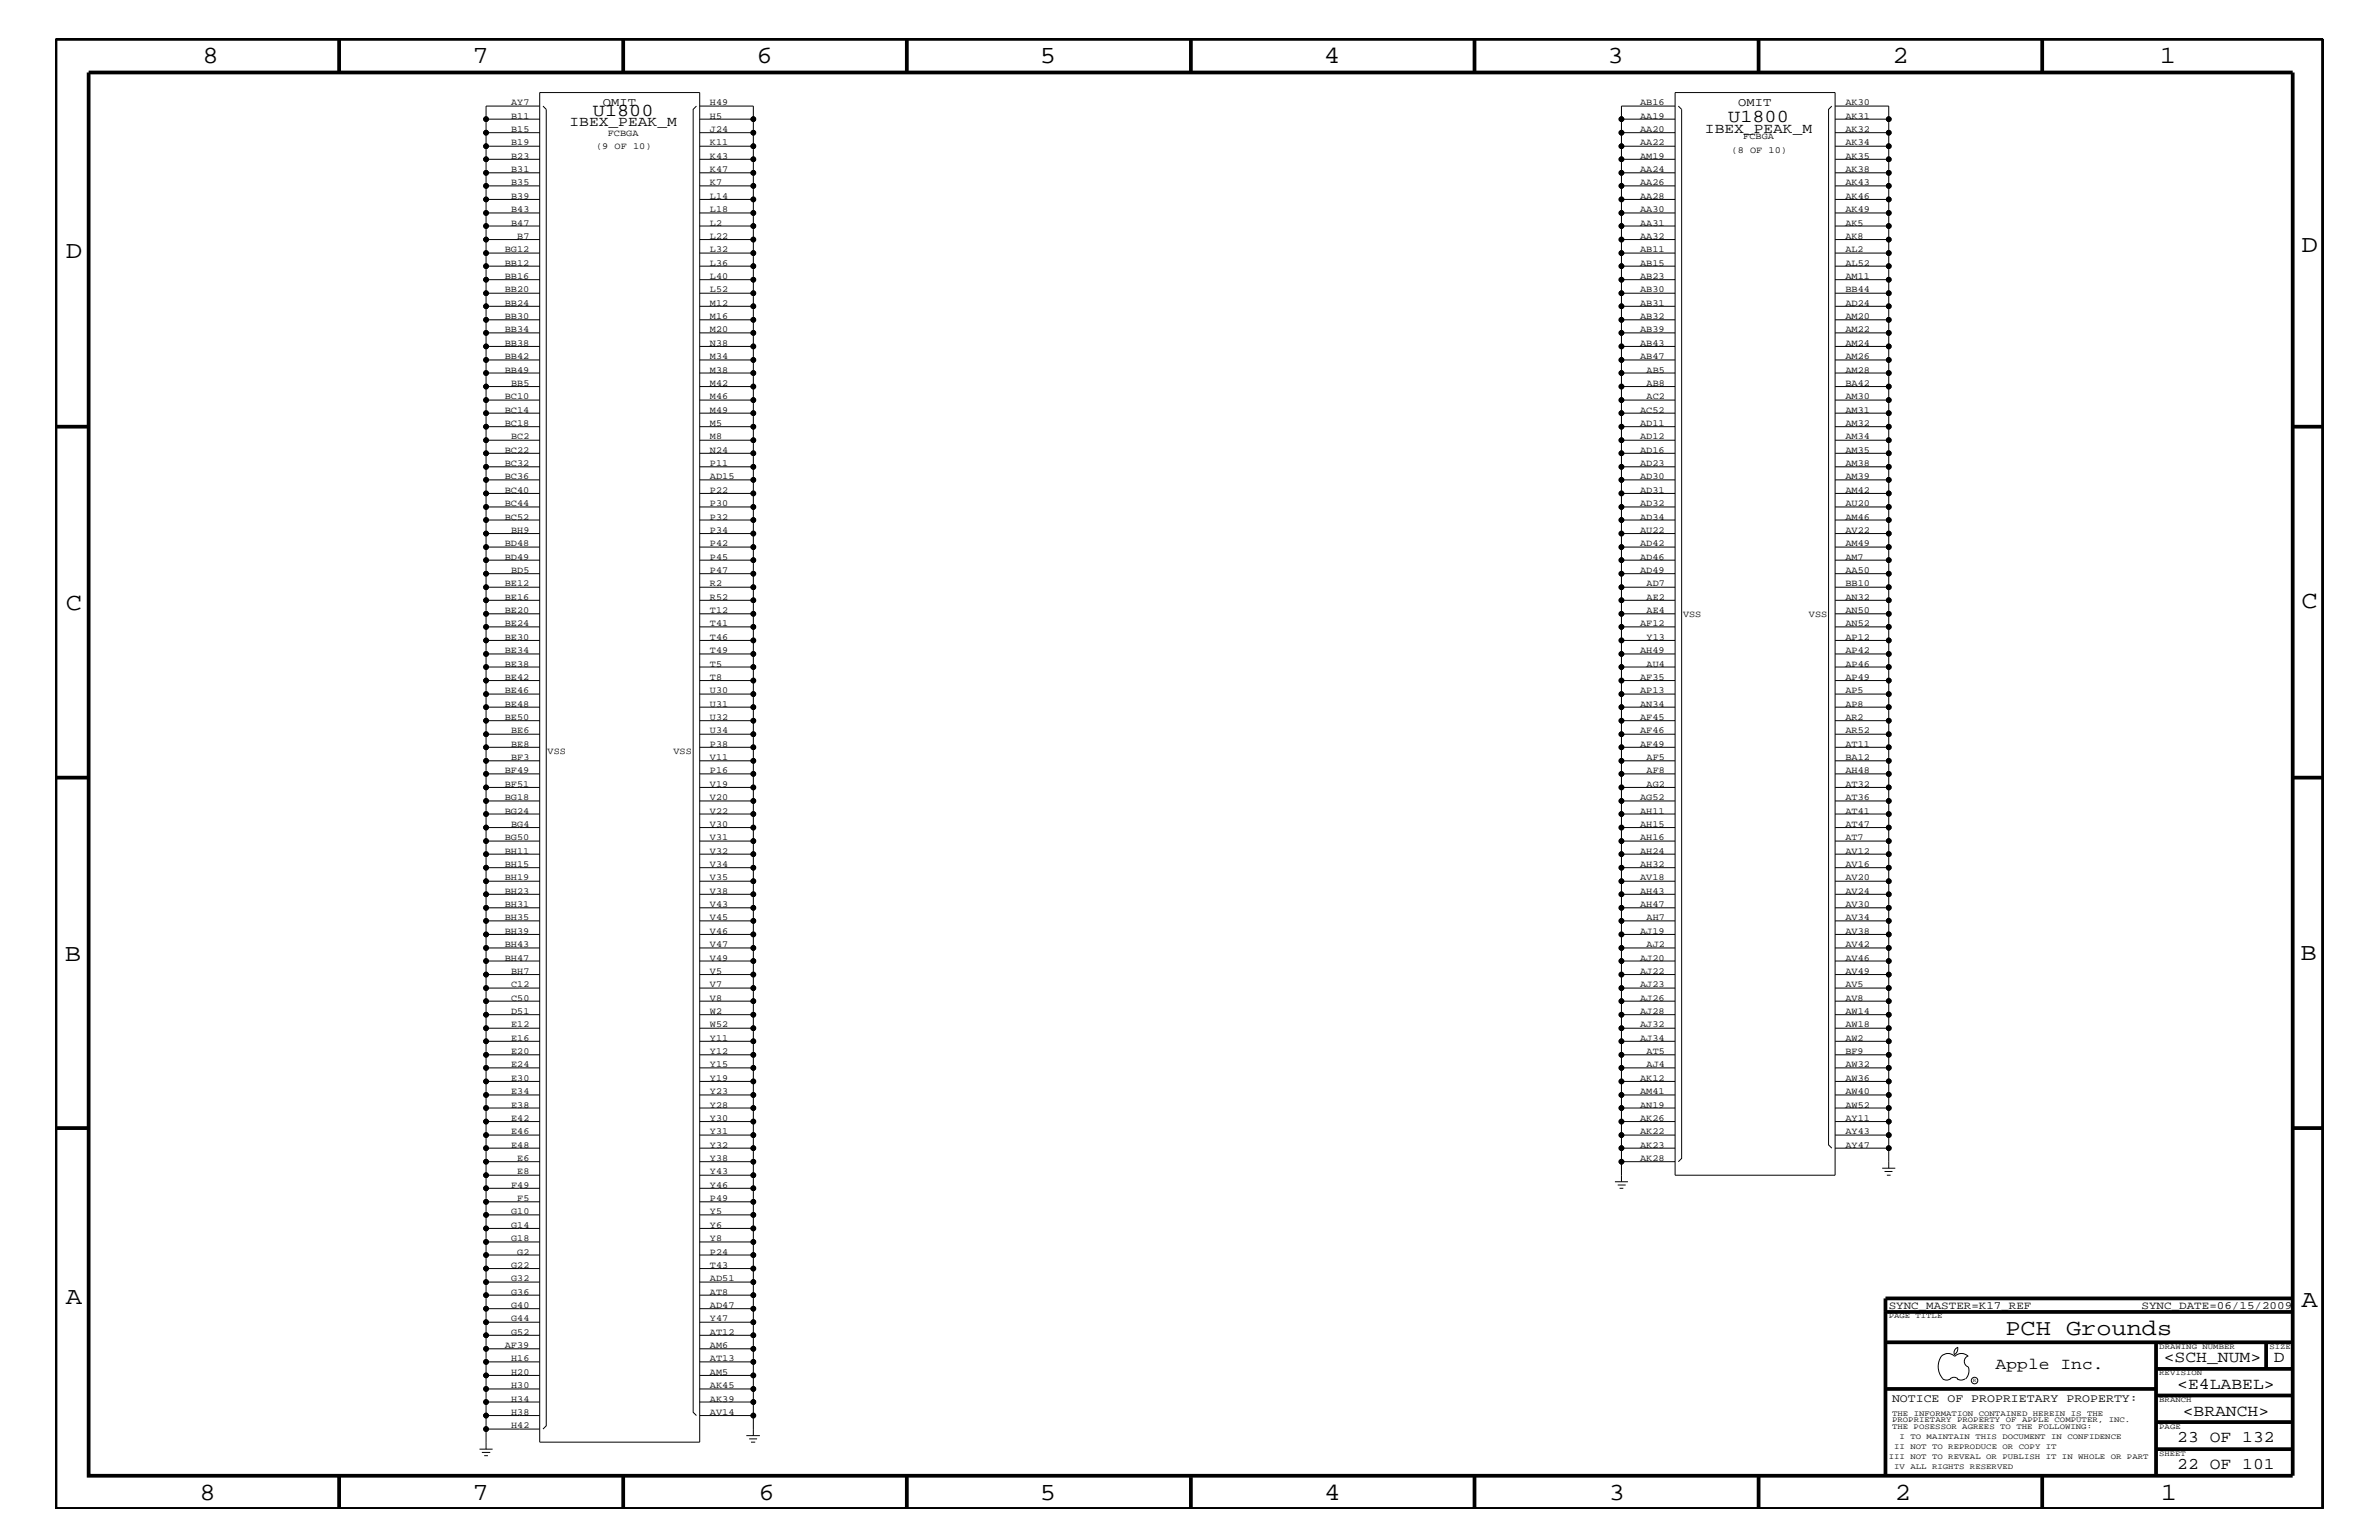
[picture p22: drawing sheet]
<svg xmlns="http://www.w3.org/2000/svg" width="432mm" height="279mm" viewBox="0 0 432 279" stroke-linecap="round" stroke-linejoin="round" font-family="sans-serif">
<defs><g id="words">
<g font-size="4.5">
<text x="36.7" y="11.5">8</text>
<text x="85.8" y="11.5">7</text>
<text x="137.3" y="11.5">6</text>
<text x="188.7" y="11.5">5</text>
<text x="240.3" y="11.5">4</text>
<text x="291.8" y="11.5">3</text>
<text x="343.5" y="11.5">2</text>
<text x="392" y="11.5">1</text>
<text x="11.9" y="46.8">D</text>
<text x="417.7" y="45.7">D</text>
<text x="11.9" y="110.6">C</text>
<text x="417.7" y="110.3">C</text>
<text x="11.8" y="174.3">B</text>
<text x="417.6" y="174.2">B</text>
<text x="11.9" y="236.7">A</text>
<text x="417.7" y="237.1">A</text>
<text x="36.2" y="272.1">8</text>
<text x="85.8" y="272.1">7</text>
<text x="137.7" y="272.1">6</text>
<text x="188.7" y="272.1">5</text>
<text x="240.4" y="272.1">4</text>
<text x="292" y="272.1">3</text>
<text x="343.9" y="272.1">2</text>
<text x="392.2" y="272.1">1</text>
</g>
<text font-size="4.1" x="364" y="242.3">PCH Grounds</text>
<g font-size="3.3">
<text x="107.6" y="21">U1800</text>
<text x="313.7" y="22.2">U1800</text>
</g>
<g font-size="3">
<text x="362.2" y="248.4">Apple Inc.</text>
<text x="392.7" y="247.1">&lt;SCH_NUM&gt;</text>
<text x="395.2" y="252">&lt;E4LABEL&gt;</text>
<text x="412.7" y="247.1">D</text>
<text x="396.2" y="256.8">&lt;BRANCH&gt;</text>
<text x="395.2" y="261.6">23 OF 132</text>
<text x="395.2" y="266.6">22 OF 101</text>
</g>
<g font-size="2.6">
<text x="103.4" y="22.9">IBEX_PEAK_M</text>
<text x="309.5" y="24.1">IBEX_PEAK_M</text>
</g>
<g font-size="2.2">
<text x="109.4" y="19.2">OMIT</text>
<text x="315.5" y="19.2">OMIT</text>
</g>
<text font-size="2.1" x="343.4" y="254.4">NOTICE OF PROPRIETARY PROPERTY:</text>
<g font-size="2">
<text x="342.8" y="237.4">SYNC_MASTER=K17_REF</text>
<text x="388.7" y="237.4">SYNC_DATE=06/15/2009</text>
</g>
<g font-size="1.7">
<text x="92.8" y="19.1">AY7</text>
<text x="92.8" y="21.5">B11</text>
<text x="92.8" y="24">B15</text>
<text x="128.9" y="21.5">H5</text>
<text x="128.9" y="24">J24</text>
<text x="128.9" y="19.1">H49</text>
<text x="297.7" y="19.1">AB16</text>
<text x="297.7" y="21.5">AA19</text>
<text x="297.7" y="24">AA20</text>
<text x="334.9" y="19.1">AK30</text>
<text x="334.9" y="21.5">AK31</text>
<text x="334.9" y="24">AK32</text>
<text x="92.8" y="26.4">B19</text>
<text x="92.8" y="28.8">B23</text>
<text x="108.2" y="27.1">(9 OF 10)</text>
<text x="110.3" y="24.7">FCBGA</text>
<text x="128.9" y="26.4">K11</text>
<text x="128.9" y="28.8">K43</text>
<text x="297.7" y="26.4">AA22</text>
<text x="297.7" y="28.8">AM19</text>
<text x="314.3" y="27.7">(8 OF 10)</text>
<text x="316.4" y="25.3">FCBGA</text>
<text x="334.9" y="26.4">AK34</text>
<text x="334.9" y="28.8">AK35</text>
<text x="92.8" y="31.2">B31</text>
<text x="92.8" y="33.6">B35</text>
<text x="128.9" y="31.2">K47</text>
<text x="128.9" y="33.6">K7</text>
<text x="297.7" y="31.2">AA24</text>
<text x="297.7" y="33.6">AA26</text>
<text x="334.9" y="31.2">AK38</text>
<text x="334.9" y="33.6">AK43</text>
<text x="92.8" y="36.1">B39</text>
<text x="92.8" y="38.5">B43</text>
<text x="92.8" y="40.9">B47</text>
<text x="128.9" y="36.1">L14</text>
<text x="128.9" y="38.5">L18</text>
<text x="128.9" y="40.9">L2</text>
<text x="297.7" y="36.1">AA28</text>
<text x="297.7" y="38.5">AA30</text>
<text x="297.7" y="40.9">AA31</text>
<text x="334.9" y="36.1">AK46</text>
<text x="334.9" y="38.5">AK49</text>
<text x="334.9" y="40.9">AK5</text>
<text x="91.6" y="45.7">BG12</text>
<text x="93.9" y="43.4">B7</text>
<text x="128.9" y="43.4">L22</text>
<text x="128.9" y="45.7">L32</text>
<text x="297.7" y="43.4">AA32</text>
<text x="297.7" y="45.7">AB11</text>
<text x="334.9" y="43.4">AK8</text>
<text x="334.9" y="45.7">AL2</text>
<text x="91.6" y="48.2">BB12</text>
<text x="91.6" y="50.7">BB16</text>
<text x="91.6" y="53">BB20</text>
<text x="128.9" y="48.2">L36</text>
<text x="128.9" y="50.7">L40</text>
<text x="128.9" y="53">L52</text>
<text x="297.7" y="48.2">AB15</text>
<text x="297.7" y="50.7">AB23</text>
<text x="297.7" y="53">AB30</text>
<text x="334.9" y="48.2">AL52</text>
<text x="334.9" y="50.7">AM11</text>
<text x="334.9" y="53">BB44</text>
<text x="91.6" y="55.5">BB24</text>
<text x="91.6" y="57.9">BB30</text>
<text x="128.9" y="55.5">M12</text>
<text x="128.9" y="57.9">M16</text>
<text x="297.7" y="55.5">AB31</text>
<text x="297.7" y="57.9">AB32</text>
<text x="334.9" y="55.5">AD24</text>
<text x="334.9" y="57.9">AM20</text>
<text x="91.6" y="60.3">BB34</text>
<text x="91.6" y="62.8">BB38</text>
<text x="91.6" y="65.1">BB42</text>
<text x="128.9" y="60.3">M20</text>
<text x="128.9" y="62.8">N38</text>
<text x="128.9" y="65.1">M34</text>
<text x="297.7" y="60.3">AB39</text>
<text x="297.7" y="62.8">AB43</text>
<text x="297.7" y="65.1">AB47</text>
<text x="334.9" y="60.3">AM22</text>
<text x="334.9" y="62.8">AM24</text>
<text x="334.9" y="65.1">AM26</text>
<text x="91.6" y="67.6">BB49</text>
<text x="92.8" y="70">BB5</text>
<text x="128.9" y="67.6">M38</text>
<text x="128.9" y="70">M42</text>
<text x="298.9" y="67.6">AB5</text>
<text x="298.9" y="70">AB8</text>
<text x="334.9" y="67.6">AM28</text>
<text x="334.9" y="70">BA42</text>
<text x="91.6" y="72.4">BC10</text>
<text x="91.6" y="74.9">BC14</text>
<text x="91.6" y="77.3">BC18</text>
<text x="128.9" y="72.4">M46</text>
<text x="128.9" y="74.9">M49</text>
<text x="128.9" y="77.3">M5</text>
<text x="297.7" y="74.9">AC52</text>
<text x="297.7" y="77.3">AD11</text>
<text x="298.9" y="72.4">AC2</text>
<text x="334.9" y="72.4">AM30</text>
<text x="334.9" y="74.9">AM31</text>
<text x="334.9" y="77.3">AM32</text>
<text x="91.6" y="82.2">BC22</text>
<text x="92.8" y="79.7">BC2</text>
<text x="128.9" y="79.7">M8</text>
<text x="128.9" y="82.2">N24</text>
<text x="297.7" y="79.7">AD12</text>
<text x="297.7" y="82.2">AD16</text>
<text x="334.9" y="79.7">AM34</text>
<text x="334.9" y="82.2">AM35</text>
<text x="91.6" y="84.5">BC32</text>
<text x="91.6" y="87">BC36</text>
<text x="91.6" y="89.4">BC40</text>
<text x="128.9" y="84.5">P11</text>
<text x="128.9" y="87">AD15</text>
<text x="128.9" y="89.4">P22</text>
<text x="297.7" y="84.5">AD23</text>
<text x="297.7" y="87">AD30</text>
<text x="297.7" y="89.4">AD31</text>
<text x="334.9" y="84.5">AM38</text>
<text x="334.9" y="87">AM39</text>
<text x="334.9" y="89.4">AM42</text>
<text x="91.6" y="91.8">BC44</text>
<text x="91.6" y="94.3">BC52</text>
<text x="128.9" y="91.8">P30</text>
<text x="128.9" y="94.3">P32</text>
<text x="297.7" y="91.8">AD32</text>
<text x="297.7" y="94.3">AD34</text>
<text x="334.9" y="91.8">AU20</text>
<text x="334.9" y="94.3">AM46</text>
<text x="91.6" y="99.1">BD48</text>
<text x="91.6" y="101.5">BD49</text>
<text x="92.8" y="96.7">BH9</text>
<text x="128.9" y="96.7">P34</text>
<text x="128.9" y="99.1">P42</text>
<text x="128.9" y="101.5">P45</text>
<text x="297.7" y="96.7">AU22</text>
<text x="297.7" y="99.1">AD42</text>
<text x="297.7" y="101.5">AD46</text>
<text x="334.9" y="96.7">AV22</text>
<text x="334.9" y="99.1">AM49</text>
<text x="334.9" y="101.5">AM7</text>
<text x="91.6" y="106.4">BE12</text>
<text x="92.8" y="104">BD5</text>
<text x="128.9" y="104">P47</text>
<text x="128.9" y="106.4">R2</text>
<text x="297.7" y="104">AD49</text>
<text x="298.9" y="106.4">AD7</text>
<text x="334.9" y="104">AA50</text>
<text x="334.9" y="106.4">BB10</text>
<text x="91.6" y="108.8">BE16</text>
<text x="91.6" y="111.2">BE20</text>
<text x="91.6" y="113.7">BE24</text>
<text x="128.9" y="108.8">R52</text>
<text x="128.9" y="111.2">T12</text>
<text x="128.9" y="113.7">T41</text>
<text x="297.7" y="113.7">AF12</text>
<text x="298.9" y="108.8">AE2</text>
<text x="298.9" y="111.2">AE4</text>
<text x="305.5" y="112">VSS</text>
<text x="328.3" y="112">VSS</text>
<text x="334.9" y="108.8">AN32</text>
<text x="334.9" y="111.2">AN50</text>
<text x="334.9" y="113.7">AN52</text>
<text x="91.6" y="116.1">BE30</text>
<text x="91.6" y="118.5">BE34</text>
<text x="128.9" y="116.1">T46</text>
<text x="128.9" y="118.5">T49</text>
<text x="297.7" y="118.5">AH49</text>
<text x="298.9" y="116.1">Y13</text>
<text x="334.9" y="116.1">AP12</text>
<text x="334.9" y="118.5">AP42</text>
<text x="91.6" y="120.9">BE38</text>
<text x="91.6" y="123.4">BE42</text>
<text x="91.6" y="125.8">BE46</text>
<text x="128.9" y="120.9">T5</text>
<text x="128.9" y="123.4">T8</text>
<text x="128.9" y="125.8">U30</text>
<text x="297.7" y="123.4">AF35</text>
<text x="297.7" y="125.8">AP13</text>
<text x="298.9" y="120.9">AU4</text>
<text x="334.9" y="120.9">AP46</text>
<text x="334.9" y="123.4">AP49</text>
<text x="334.9" y="125.8">AP5</text>
<text x="91.6" y="128.2">BE48</text>
<text x="91.6" y="130.7">BE50</text>
<text x="128.9" y="128.2">U31</text>
<text x="128.9" y="130.7">U32</text>
<text x="297.7" y="128.2">AN34</text>
<text x="297.7" y="130.7">AF45</text>
<text x="334.9" y="128.2">AP8</text>
<text x="334.9" y="130.7">AR2</text>
<text x="92.8" y="133">BE6</text>
<text x="92.8" y="135.5">BE8</text>
<text x="92.8" y="137.9">BF3</text>
<text x="99.4" y="136.8">VSS</text>
<text x="122.3" y="136.8">VSS</text>
<text x="128.9" y="133">U34</text>
<text x="128.9" y="135.5">P38</text>
<text x="128.9" y="137.9">V11</text>
<text x="297.7" y="133">AF46</text>
<text x="297.7" y="135.5">AF49</text>
<text x="298.9" y="137.9">AF5</text>
<text x="334.9" y="133">AR52</text>
<text x="334.9" y="135.5">AT11</text>
<text x="334.9" y="137.9">BA12</text>
<text x="91.6" y="140.3">BF49</text>
<text x="91.6" y="142.8">BF51</text>
<text x="128.9" y="140.3">P16</text>
<text x="128.9" y="142.8">V19</text>
<text x="298.9" y="140.3">AF8</text>
<text x="298.9" y="142.8">AG2</text>
<text x="334.9" y="140.3">AH48</text>
<text x="334.9" y="142.8">AT32</text>
<text x="91.6" y="145.1">BG18</text>
<text x="91.6" y="147.6">BG24</text>
<text x="128.9" y="145.1">V20</text>
<text x="128.9" y="147.6">V22</text>
<text x="297.7" y="145.1">AG52</text>
<text x="297.7" y="147.6">AH11</text>
<text x="334.9" y="145.1">AT36</text>
<text x="334.9" y="147.6">AT41</text>
<text x="91.6" y="152.4">BG50</text>
<text x="91.6" y="154.9">BH11</text>
<text x="92.8" y="150.1">BG4</text>
<text x="128.9" y="150.1">V30</text>
<text x="128.9" y="152.4">V31</text>
<text x="128.9" y="154.9">V32</text>
<text x="297.7" y="150.1">AH15</text>
<text x="297.7" y="152.4">AH16</text>
<text x="297.7" y="154.9">AH24</text>
<text x="334.9" y="150.1">AT47</text>
<text x="334.9" y="152.4">AT7</text>
<text x="334.9" y="154.9">AV12</text>
<text x="91.6" y="157.3">BH15</text>
<text x="91.6" y="159.7">BH19</text>
<text x="128.9" y="157.3">V34</text>
<text x="128.9" y="159.7">V35</text>
<text x="297.7" y="157.3">AH32</text>
<text x="297.7" y="159.7">AV18</text>
<text x="334.9" y="157.3">AV16</text>
<text x="334.9" y="159.7">AV20</text>
<text x="91.6" y="162.2">BH23</text>
<text x="91.6" y="164.5">BH31</text>
<text x="91.6" y="167">BH35</text>
<text x="128.9" y="162.2">V38</text>
<text x="128.9" y="164.5">V43</text>
<text x="128.9" y="167">V45</text>
<text x="297.7" y="162.2">AH43</text>
<text x="297.7" y="164.5">AH47</text>
<text x="298.9" y="167">AH7</text>
<text x="334.9" y="162.2">AV24</text>
<text x="334.9" y="164.5">AV30</text>
<text x="334.9" y="167">AV34</text>
<text x="91.6" y="169.4">BH39</text>
<text x="91.6" y="171.8">BH43</text>
<text x="128.9" y="169.4">V46</text>
<text x="128.9" y="171.8">V47</text>
<text x="297.7" y="169.4">AJ19</text>
<text x="298.9" y="171.8">AJ2</text>
<text x="334.9" y="169.4">AV38</text>
<text x="334.9" y="171.8">AV42</text>
<text x="91.6" y="174.3">BH47</text>
<text x="92.8" y="176.7">BH7</text>
<text x="92.8" y="179.1">C12</text>
<text x="128.9" y="174.3">V49</text>
<text x="128.9" y="176.7">V5</text>
<text x="128.9" y="179.1">V7</text>
<text x="297.7" y="174.3">AJ20</text>
<text x="297.7" y="176.7">AJ22</text>
<text x="297.7" y="179.1">AJ23</text>
<text x="334.9" y="174.3">AV46</text>
<text x="334.9" y="176.7">AV49</text>
<text x="334.9" y="179.1">AV5</text>
<text x="92.8" y="181.6">C50</text>
<text x="92.8" y="184">D51</text>
<text x="128.9" y="181.6">V8</text>
<text x="128.9" y="184">W2</text>
<text x="297.7" y="181.6">AJ26</text>
<text x="297.7" y="184">AJ28</text>
<text x="334.9" y="181.6">AV8</text>
<text x="334.9" y="184">AW14</text>
<text x="92.8" y="186.4">E12</text>
<text x="92.8" y="188.8">E16</text>
<text x="92.8" y="191.2">E20</text>
<text x="128.9" y="186.4">W52</text>
<text x="128.9" y="188.8">Y11</text>
<text x="128.9" y="191.2">Y12</text>
<text x="297.7" y="186.4">AJ32</text>
<text x="297.7" y="188.8">AJ34</text>
<text x="298.9" y="191.2">AT5</text>
<text x="334.9" y="186.4">AW18</text>
<text x="334.9" y="188.8">AW2</text>
<text x="334.9" y="191.2">BF9</text>
<text x="92.8" y="193.7">E24</text>
<text x="92.8" y="196.1">E30</text>
<text x="128.9" y="193.7">Y15</text>
<text x="128.9" y="196.1">Y19</text>
<text x="297.7" y="196.1">AK12</text>
<text x="298.9" y="193.7">AJ4</text>
<text x="334.9" y="193.7">AW32</text>
<text x="334.9" y="196.1">AW36</text>
<text x="92.8" y="198.5">E34</text>
<text x="92.8" y="200.9">E38</text>
<text x="92.8" y="203.4">E42</text>
<text x="128.9" y="198.5">Y23</text>
<text x="128.9" y="200.9">Y28</text>
<text x="128.9" y="203.4">Y30</text>
<text x="297.7" y="198.5">AM41</text>
<text x="297.7" y="200.9">AN19</text>
<text x="297.7" y="203.4">AK26</text>
<text x="334.9" y="198.5">AW40</text>
<text x="334.9" y="200.9">AW52</text>
<text x="334.9" y="203.4">AY11</text>
<text x="92.8" y="205.8">E46</text>
<text x="92.8" y="208.2">E48</text>
<text x="128.9" y="205.8">Y31</text>
<text x="128.9" y="208.2">Y32</text>
<text x="297.7" y="205.8">AK22</text>
<text x="297.7" y="208.2">AK23</text>
<text x="334.9" y="205.8">AY43</text>
<text x="334.9" y="208.2">AY47</text>
<text x="92.8" y="215.5">F49</text>
<text x="93.9" y="210.7">E6</text>
<text x="93.9" y="213">E8</text>
<text x="128.9" y="210.7">Y38</text>
<text x="128.9" y="213">Y43</text>
<text x="128.9" y="215.5">Y46</text>
<text x="297.7" y="210.7">AK28</text>
<text x="92.8" y="220.3">G10</text>
<text x="93.9" y="217.9">F5</text>
<text x="128.9" y="217.9">P49</text>
<text x="128.9" y="220.3">Y5</text>
<text x="92.8" y="222.8">G14</text>
<text x="92.8" y="225.2">G18</text>
<text x="93.9" y="227.6">G2</text>
<text x="128.9" y="222.8">Y6</text>
<text x="128.9" y="225.2">Y8</text>
<text x="128.9" y="227.6">P24</text>
<text x="92.8" y="230.1">G22</text>
<text x="92.8" y="232.4">G32</text>
<text x="128.9" y="230.1">T43</text>
<text x="128.9" y="232.4">AD51</text>
<text x="92.8" y="234.9">G36</text>
<text x="92.8" y="237.3">G40</text>
<text x="92.8" y="239.7">G44</text>
<text x="128.9" y="234.9">AT8</text>
<text x="128.9" y="237.3">AD47</text>
<text x="128.9" y="239.7">Y47</text>
<text x="91.6" y="244.5">AF39</text>
<text x="92.8" y="242.2">G52</text>
<text x="128.9" y="242.2">AT12</text>
<text x="128.9" y="244.5">AM6</text>
<text x="92.8" y="247">H16</text>
<text x="92.8" y="249.5">H20</text>
<text x="92.8" y="251.8">H30</text>
<text x="128.9" y="247">AT13</text>
<text x="128.9" y="249.5">AM5</text>
<text x="128.9" y="251.8">AK45</text>
<text x="92.8" y="254.3">H34</text>
<text x="92.8" y="256.7">H38</text>
<text x="128.9" y="254.3">AK39</text>
<text x="128.9" y="256.7">AV14</text>
<text x="92.8" y="259.1">H42</text>
</g>
<g font-size="1.4">
<text x="342.8" y="239.2">PAGE TITLE</text>
<text x="391.9" y="244.7">DRAWING NUMBER</text>
<text x="411.9" y="244.7">SIZE</text>
<text x="391.9" y="249.5">REVISION</text>
<text x="343.4" y="256.8">THE INFORMATION CONTAINED HEREIN IS THE</text>
<text x="391.9" y="254.4">BRANCH</text>
<text x="343.4" y="259.3">THE POSESSOR AGREES TO THE FOLLOWING:</text>
<text x="343.4" y="258">PROPRIETARY PROPERTY OF APPLE COMPUTER, INC.</text>
<text x="343.8" y="262.9">II NOT TO REPRODUCE OR COPY IT</text>
<text x="344.8" y="261.1">I TO MAINTAIN THIS DOCUMENT IN CONFIDENCE</text>
<text x="391.9" y="259.3">PAGE</text>
<text x="342.8" y="264.7">III NOT TO REVEAL OR PUBLISH IT IN WHOLE OR PART</text>
<text x="343.8" y="266.6">IV ALL RIGHTS RESERVED</text>
<text x="391.9" y="264.1">SHEET</text>
</g>
<text font-size="1" x="358.1" y="250.7">R</text>
</g></defs>
<g fill="none" stroke="#000" stroke-width=".18">
<path d="M98 19.2h-9.8v9.7M98 16.8h29v244.8h-29zM98.6 19.2l.5 .6v238.9l-.5 .6M126.4 19.2l-.6 .6v236.4l.6 .6M127 19.2h9.7v55.8M304 16.8h29.1v196.4h-29.1zM304 19.2h-9.7v4.9M304.6 19.2l.6 .6v190.4l-.6 .6M332.5 19.2l-.6 .6v187.9l.6 .6M333.1 19.2h9.7v4.9M88.2 31.4v9.6M88.2 24.1h9.8"/>
<path d="M88.2 21.6h9.8M88.2 26.5h9.8M88.2 33.7h9.8M88.2 36.2h9.8M88.2 38.6h9.8M98 28.9h-9.8v2.5h9.8M127 24.1h9.7M127 21.6h9.7M127 26.5h9.7M127 28.9h9.7M127 31.4h9.7M127 33.7h9.7"/>
<path d="M127 36.2h9.7M127 38.6h9.7M294.3 26.5v14.5M294.3 21.6h9.7M294.3 28.9h9.7M294.3 31.4h9.7M294.3 33.7h9.7M294.3 36.2h9.7M294.3 38.6h9.7M304 24.1h-9.7v2.4h9.7M333.1 24.1h9.7v2.4h-9.7M333.1 21.6h9.7"/>
<path d="M333.1 28.9h9.7M333.1 31.4h9.7M333.1 33.7h9.7M333.1 36.2h9.7M333.1 38.6h9.7M342.8 26.5v48.5M88.2 43.5v9.7M88.2 55.6v9.7M88.2 45.9h9.8M88.2 48.3h9.8M88.2 50.7h9.8M88.2 58h9.8"/>
<path d="M98 53.2h-9.8v2.4h9.8M98 41h-9.8v2.5h9.8M127 41h9.7M127 43.5h9.7M127 45.9h9.7M127 48.3h9.7M127 50.7h9.7M127 53.2h9.7M127 55.6h9.7M127 58h9.7M294.3 43.5v9.7M294.3 55.6v9.7"/>
<path d="M294.3 45.9h9.7M294.3 48.3h9.7M294.3 50.7h9.7M294.3 58h9.7M304 53.2h-9.7v2.4h9.7M304 41h-9.7v2.5h9.7M333.1 41h9.7M333.1 43.5h9.7M333.1 45.9h9.7M333.1 48.3h9.7M333.1 50.7h9.7M333.1 53.2h9.7"/>
<path d="M333.1 55.6h9.7M333.1 58h9.7M88.2 67.7v9.7M88.2 79.9v9.6M88.2 60.4h9.8M88.2 62.9h9.8M88.2 70.1h9.8M88.2 72.6h9.8M88.2 75h9.8M98 77.4h-9.8v2.5h9.8M98 65.3h-9.8v2.4h9.8M127 75h9.7v4.9"/>
<path d="M127 60.4h9.7M127 62.9h9.7M127 65.3h9.7M127 67.7h9.7M127 70.1h9.7M127 72.6h9.7M127 77.4h9.7M127 79.9h9.7M136.7 79.9v19.4M294.3 67.7v9.7M294.3 79.9v9.6M294.3 60.4h9.7"/>
<path d="M294.3 62.9h9.7M294.3 70.1h9.7M294.3 72.6h9.7M294.3 75h9.7M304 77.4h-9.7v2.5h9.7M304 65.3h-9.7v2.4h9.7M333.1 75h9.7v4.9M333.1 60.4h9.7M333.1 62.9h9.7M333.1 65.3h9.7M333.1 67.7h9.7M333.1 70.1h9.7"/>
<path d="M333.1 72.6h9.7M333.1 77.4h9.7M333.1 79.9h9.7M342.8 79.9v7.2M88.2 92v9.6M88.2 82.2h9.8M88.2 84.7h9.8M88.2 87.1h9.8M88.2 94.3h9.8M88.2 96.8h9.8M88.2 99.3h9.8M98 89.5h-9.8v2.5h9.8"/>
<path d="M127 99.3h9.7v4.8M127 82.2h9.7M127 84.7h9.7M127 87.1h9.7M127 89.5h9.7M127 92h9.7M127 94.3h9.7M127 96.8h9.7M294.3 92v9.6M294.3 82.2h9.7M294.3 84.7h9.7M294.3 87.1h9.7"/>
<path d="M294.3 94.3h9.7M294.3 96.8h9.7M294.3 99.3h9.7M304 89.5h-9.7v2.5h9.7M333.1 99.3h9.7v4.8M333.1 87.1h9.7v4.9M333.1 82.2h9.7M333.1 84.7h9.7M333.1 89.5h9.7M333.1 92h9.7M333.1 94.3h9.7M333.1 96.8h9.7"/>
<path d="M342.8 92v7.3M88.2 104.1v9.6M88.2 116.2v9.7M88.2 106.5h9.8M88.2 108.9h9.8M88.2 111.4h9.8M88.2 118.6h9.8M98 113.7h-9.8v2.5h9.8M98 101.6h-9.8v2.5h9.8M127 101.6h9.7M127 104.1h9.7M127 106.5h9.7"/>
<path d="M127 108.9h9.7M127 111.4h9.7M127 113.7h9.7M127 116.2h9.7M127 118.6h9.7M136.7 104.1v19.4M294.3 104.1v9.6M294.3 116.2v9.7M294.3 106.5h9.7M294.3 108.9h9.7M294.3 111.4h9.7M294.3 118.6h9.7"/>
<path d="M304 113.7h-9.7v2.5h9.7M304 101.6h-9.7v2.5h9.7M333.1 111.4h9.7v4.8M333.1 101.6h9.7M333.1 104.1h9.7M333.1 106.5h9.7M333.1 108.9h9.7M333.1 113.7h9.7M333.1 116.2h9.7M333.1 118.6h9.7M342.8 104.1v7.3M342.8 116.2v7.3"/>
<path d="M88.2 128.3v9.7M88.2 121h9.8M88.2 123.5h9.8M88.2 130.8h9.8M88.2 133.2h9.8M88.2 135.6h9.8M98 138h-9.8v2.4h9.8M98 125.9h-9.8v2.4h9.8M127 123.5h9.7v4.8M127 121h9.7M127 125.9h9.7M127 128.3h9.7"/>
<path d="M127 130.8h9.7M127 133.2h9.7M127 135.6h9.7M127 138h9.7M136.7 128.3v19.4M294.3 128.3v9.7M294.3 121h9.7M294.3 123.5h9.7M294.3 130.8h9.7M294.3 133.2h9.7M294.3 135.6h9.7M304 138h-9.7v2.4h9.7"/>
<path d="M304 125.9h-9.7v2.4h9.7M333.1 135.6h9.7v4.8M333.1 123.5h9.7v4.8M333.1 121h9.7M333.1 125.9h9.7M333.1 128.3h9.7M333.1 130.8h9.7M333.1 133.2h9.7M333.1 138h9.7M342.8 128.3v7.3M88.2 140.4v9.7M88.2 152.6v9.6"/>
<path d="M88.2 142.9h9.8M88.2 145.3h9.8M88.2 147.7h9.8M88.2 155h9.8M88.2 157.4h9.8M88.2 159.9h9.8M98 150.1h-9.8v2.5h9.8M127 147.7h9.7v4.9M127 140.4h9.7M127 142.9h9.7M127 145.3h9.7M127 150.1h9.7"/>
<path d="M127 152.6h9.7M127 155h9.7M127 157.4h9.7M127 159.9h9.7M136.7 152.6v21.8M294.3 140.4v9.7M294.3 152.6v9.6M294.3 142.9h9.7M294.3 145.3h9.7M294.3 147.7h9.7M294.3 155h9.7M294.3 157.4h9.7"/>
<path d="M294.3 159.9h9.7M304 150.1h-9.7v2.5h9.7M333.1 159.9h9.7v4.8M333.1 147.7h9.7v4.9M333.1 140.4h9.7M333.1 142.9h9.7M333.1 145.3h9.7M333.1 150.1h9.7M333.1 152.6h9.7M333.1 155h9.7M333.1 157.4h9.7M342.8 140.4v7.3"/>
<path d="M342.8 152.6v7.3M88.2 164.7v9.7M88.2 176.8v9.7M88.2 167.1h9.8M88.2 169.5h9.8M88.2 172h9.8M88.2 179.3h9.8M98 174.4h-9.8v2.4h9.8M98 162.2h-9.8v2.5h9.8M127 174.4h9.7v2.4h-9.7M127 162.2h9.7M127 164.7h9.7"/>
<path d="M127 167.1h9.7M127 169.5h9.7M127 172h9.7M127 179.3h9.7M136.7 176.8v21.9M294.3 164.7v9.7M294.3 176.8v9.7M294.3 167.1h9.7M294.3 169.5h9.7M294.3 172h9.7M294.3 179.3h9.7M304 174.4h-9.7v2.4h9.7"/>
<path d="M304 162.2h-9.7v2.5h9.7M333.1 174.4h9.7v2.4h-9.7M333.1 162.2h9.7M333.1 164.7h9.7M333.1 167.1h9.7M333.1 169.5h9.7M333.1 172h9.7M333.1 179.3h9.7M342.8 164.7v9.7M342.8 176.8v9.7M88.2 188.9v9.8M88.2 181.6h9.8"/>
<path d="M88.2 184.1h9.8M88.2 191.4h9.8M88.2 193.7h9.8M88.2 196.2h9.8M98 198.7h-9.8v2.3h9.8M98 186.5h-9.8v2.4h9.8M127 198.7h9.7v2.3h-9.7M127 181.6h9.7M127 184.1h9.7M127 186.5h9.7M127 188.9h9.7M127 191.4h9.7"/>
<path d="M127 193.7h9.7M127 196.2h9.7M294.3 188.9v9.8M294.3 181.6h9.7M294.3 184.1h9.7M294.3 191.4h9.7M294.3 193.7h9.7M294.3 196.2h9.7M304 198.7h-9.7v2.3h9.7M304 186.5h-9.7v2.4h9.7M333.1 198.7h9.7v2.3h-9.7M333.1 186.5h9.7v2.4h-9.7"/>
<path d="M333.1 181.6h9.7M333.1 184.1h9.7M333.1 191.4h9.7M333.1 193.7h9.7M333.1 196.2h9.7M342.8 188.9v9.8M88.2 201v9.8M88.2 213.2v9.7M88.2 215.6h9.8M88.2 203.5h9.8M88.2 205.9h9.8M88.2 208.3h9.8"/>
<path d="M88.2 218h9.8M98 210.8h-9.8v2.4h9.8M127 213.2h9.7M127 215.6h9.7M127 203.5h9.7M127 205.9h9.7M127 208.3h9.7M127 210.8h9.7M127 218h9.7M136.7 201v21.9M293.1 214.4h2.4M293.6 215h1.5"/>
<path d="M294 215.6h.6M294.3 201v9.8M294.3 203.5h9.7M294.3 205.9h9.7M294.3 208.3h9.7M304 210.8h-9.7v3.6M333.1 203.5h9.7M333.1 205.9h9.7M333.1 208.3h9.7M341.6 211.9h2.4M342.1 212.5h1.4M342.5 213.2h.7"/>
<path d="M342.8 201v10.9M88.2 225.3v9.7M88.2 237.4v9.7M88.2 220.4h9.8M88.2 227.7h9.8M88.2 230.2h9.8M88.2 232.6h9.8M88.2 239.9h9.8M98 235h-9.8v2.4h9.8M98 222.9h-9.8v2.4h9.8M127 222.9h9.7v2.4h-9.7M127 220.4h9.7"/>
<path d="M127 227.7h9.7M127 230.2h9.7M127 232.6h9.7M127 235h9.7M127 237.4h9.7M127 239.9h9.7M136.7 225.3v21.8M88.2 249.5v9.8M88.2 242.3h9.8M88.2 244.7h9.8M88.2 252h9.8M88.2 254.4h9.8"/>
<path d="M88.2 256.8h9.8M98 259.3h-9.8v3.6M98 247.1h-9.8v2.4h9.8M127 247.1h9.7v2.4h-9.7M127 242.3h9.7M127 244.7h9.7M127 252h9.7M127 254.4h9.7M127 256.8h9.7M136.7 249.5v11M352.3 246.1a1.69 1.69 0 0 1 2.5 0 1.72 1.72 0 0 1 2.4 0M352.4 246a3.2 3.2 0 0 0 .4 4.3l.8 .1 .4-.2"/>
<path d="M354 250.2l.7-.3 .7 .3M355.2 250.2l.7 .2 .7-.2M355.3 244.4v.3a1.18 1.18 0 0 1-.6 1.1M355.4 244.4a.99 .99 0 0 0-.6 1.4M357.2 246a1.04 1.04 0 0 0-.7 1 1.04 1.04 0 0 0 .7 1M357.3 248l.1 .7a2.11 2.11 0 0 1-.6 1.5M87 262.9h2.4M87.5 263.5h1.5M87.9 264.1h.7M135.5 260.5h2.4M136 261.1h1.4M136.3 261.6h.8"/>
<circle cx="88.2" cy="28.9" r=".42"/>
<circle cx="88.2" cy="38.6" r=".42"/>
<circle cx="88.2" cy="31.4" r=".42"/>
<circle cx="88.2" cy="21.6" r=".42"/>
<circle cx="88.2" cy="24.1" r=".42"/>
<circle cx="88.2" cy="26.5" r=".42"/>
<circle cx="88.2" cy="36.2" r=".42"/>
<circle cx="88.2" cy="33.7" r=".42"/>
<circle cx="136.7" cy="38.6" r=".42"/>
<circle cx="136.7" cy="28.9" r=".42"/>
<circle cx="136.7" cy="21.6" r=".42"/>
<circle cx="136.7" cy="31.4" r=".42"/>
<circle cx="136.7" cy="33.7" r=".42"/>
<circle cx="136.7" cy="36.2" r=".42"/>
<circle cx="136.7" cy="24.1" r=".42"/>
<circle cx="136.7" cy="26.5" r=".42"/>
<circle cx="294.3" cy="38.6" r=".42"/>
<circle cx="294.3" cy="31.4" r=".42"/>
<circle cx="294.3" cy="28.9" r=".42"/>
<circle cx="294.3" cy="21.6" r=".42"/>
<circle cx="294.3" cy="36.2" r=".42"/>
<circle cx="294.3" cy="26.5" r=".42"/>
<circle cx="294.3" cy="33.7" r=".42"/>
<circle cx="294.3" cy="24.1" r=".42"/>
<circle cx="342.8" cy="28.9" r=".42"/>
<circle cx="342.8" cy="21.6" r=".42"/>
<circle cx="342.8" cy="31.4" r=".42"/>
<circle cx="342.8" cy="38.6" r=".42"/>
<circle cx="342.8" cy="26.5" r=".42"/>
<circle cx="342.8" cy="33.7" r=".42"/>
<circle cx="342.8" cy="36.2" r=".42"/>
<circle cx="342.8" cy="24.1" r=".42"/>
<circle cx="88.2" cy="48.3" r=".42"/>
<circle cx="88.2" cy="55.6" r=".42"/>
<circle cx="88.2" cy="58" r=".42"/>
<circle cx="88.2" cy="43.5" r=".42"/>
<circle cx="88.2" cy="41" r=".42"/>
<circle cx="88.2" cy="53.2" r=".42"/>
<circle cx="88.2" cy="45.9" r=".42"/>
<circle cx="88.2" cy="50.7" r=".42"/>
<circle cx="136.7" cy="48.3" r=".42"/>
<circle cx="136.7" cy="55.6" r=".42"/>
<circle cx="136.7" cy="58" r=".42"/>
<circle cx="136.7" cy="41" r=".42"/>
<circle cx="136.7" cy="50.7" r=".42"/>
<circle cx="136.7" cy="43.5" r=".42"/>
<circle cx="136.7" cy="45.9" r=".42"/>
<circle cx="136.7" cy="53.2" r=".42"/>
<circle cx="294.3" cy="55.6" r=".42"/>
<circle cx="294.3" cy="58" r=".42"/>
<circle cx="294.3" cy="48.3" r=".42"/>
<circle cx="294.3" cy="41" r=".42"/>
<circle cx="294.3" cy="43.5" r=".42"/>
<circle cx="294.3" cy="50.7" r=".42"/>
<circle cx="294.3" cy="45.9" r=".42"/>
<circle cx="294.3" cy="53.2" r=".42"/>
<circle cx="342.8" cy="55.6" r=".42"/>
<circle cx="342.8" cy="58" r=".42"/>
<circle cx="342.8" cy="48.3" r=".42"/>
<circle cx="342.8" cy="41" r=".42"/>
<circle cx="342.8" cy="53.2" r=".42"/>
<circle cx="342.8" cy="50.7" r=".42"/>
<circle cx="342.8" cy="43.5" r=".42"/>
<circle cx="342.8" cy="45.9" r=".42"/>
<circle cx="88.2" cy="65.3" r=".42"/>
<circle cx="88.2" cy="75" r=".42"/>
<circle cx="88.2" cy="67.7" r=".42"/>
<circle cx="88.2" cy="60.4" r=".42"/>
<circle cx="88.2" cy="70.1" r=".42"/>
<circle cx="88.2" cy="72.6" r=".42"/>
<circle cx="88.2" cy="77.4" r=".42"/>
<circle cx="88.2" cy="62.9" r=".42"/>
<circle cx="88.2" cy="79.9" r=".42"/>
<circle cx="136.7" cy="65.3" r=".42"/>
<circle cx="136.7" cy="75" r=".42"/>
<circle cx="136.7" cy="62.9" r=".42"/>
<circle cx="136.7" cy="72.6" r=".42"/>
<circle cx="136.7" cy="67.7" r=".42"/>
<circle cx="136.7" cy="79.9" r=".42"/>
<circle cx="136.7" cy="70.1" r=".42"/>
<circle cx="136.7" cy="77.4" r=".42"/>
<circle cx="136.7" cy="60.4" r=".42"/>
<circle cx="294.3" cy="65.3" r=".42"/>
<circle cx="294.3" cy="75" r=".42"/>
<circle cx="294.3" cy="60.4" r=".42"/>
<circle cx="294.3" cy="67.7" r=".42"/>
<circle cx="294.3" cy="70.1" r=".42"/>
<circle cx="294.3" cy="72.6" r=".42"/>
<circle cx="294.3" cy="77.4" r=".42"/>
<circle cx="294.3" cy="62.9" r=".42"/>
<circle cx="294.3" cy="79.9" r=".42"/>
<circle cx="342.8" cy="75" r=".42"/>
<circle cx="342.8" cy="65.3" r=".42"/>
<circle cx="342.8" cy="70.1" r=".42"/>
<circle cx="342.8" cy="72.6" r=".42"/>
<circle cx="342.8" cy="77.4" r=".42"/>
<circle cx="342.8" cy="62.9" r=".42"/>
<circle cx="342.8" cy="67.7" r=".42"/>
<circle cx="342.8" cy="79.9" r=".42"/>
<circle cx="342.8" cy="60.4" r=".42"/>
<circle cx="88.2" cy="82.2" r=".42"/>
<circle cx="88.2" cy="84.7" r=".42"/>
<circle cx="88.2" cy="92" r=".42"/>
<circle cx="88.2" cy="89.5" r=".42"/>
<circle cx="88.2" cy="96.8" r=".42"/>
<circle cx="88.2" cy="94.3" r=".42"/>
<circle cx="88.2" cy="99.3" r=".42"/>
<circle cx="88.2" cy="87.1" r=".42"/>
<circle cx="136.7" cy="82.2" r=".42"/>
<circle cx="136.7" cy="92" r=".42"/>
<circle cx="136.7" cy="84.7" r=".42"/>
<circle cx="136.7" cy="96.8" r=".42"/>
<circle cx="136.7" cy="89.5" r=".42"/>
<circle cx="136.7" cy="87.1" r=".42"/>
<circle cx="136.7" cy="94.3" r=".42"/>
<circle cx="136.7" cy="99.3" r=".42"/>
<circle cx="294.3" cy="82.2" r=".42"/>
<circle cx="294.3" cy="92" r=".42"/>
<circle cx="294.3" cy="84.7" r=".42"/>
<circle cx="294.3" cy="94.3" r=".42"/>
<circle cx="294.3" cy="96.8" r=".42"/>
<circle cx="294.3" cy="89.5" r=".42"/>
<circle cx="294.3" cy="99.3" r=".42"/>
<circle cx="294.3" cy="87.1" r=".42"/>
<circle cx="342.8" cy="92" r=".42"/>
<circle cx="342.8" cy="82.2" r=".42"/>
<circle cx="342.8" cy="84.7" r=".42"/>
<circle cx="342.8" cy="96.8" r=".42"/>
<circle cx="342.8" cy="89.5" r=".42"/>
<circle cx="342.8" cy="94.3" r=".42"/>
<circle cx="342.8" cy="99.3" r=".42"/>
<circle cx="342.8" cy="87.1" r=".42"/>
<circle cx="88.2" cy="108.9" r=".42"/>
<circle cx="88.2" cy="118.6" r=".42"/>
<circle cx="88.2" cy="101.6" r=".42"/>
<circle cx="88.2" cy="111.4" r=".42"/>
<circle cx="88.2" cy="116.2" r=".42"/>
<circle cx="88.2" cy="106.5" r=".42"/>
<circle cx="88.2" cy="104.1" r=".42"/>
<circle cx="88.2" cy="113.7" r=".42"/>
<circle cx="136.7" cy="108.9" r=".42"/>
<circle cx="136.7" cy="101.6" r=".42"/>
<circle cx="136.7" cy="118.6" r=".42"/>
<circle cx="136.7" cy="111.4" r=".42"/>
<circle cx="136.7" cy="116.2" r=".42"/>
<circle cx="136.7" cy="113.7" r=".42"/>
<circle cx="136.7" cy="104.1" r=".42"/>
<circle cx="136.7" cy="106.5" r=".42"/>
<circle cx="294.3" cy="101.6" r=".42"/>
<circle cx="294.3" cy="108.9" r=".42"/>
<circle cx="294.3" cy="118.6" r=".42"/>
<circle cx="294.3" cy="111.4" r=".42"/>
<circle cx="294.3" cy="116.2" r=".42"/>
<circle cx="294.3" cy="113.7" r=".42"/>
<circle cx="294.3" cy="106.5" r=".42"/>
<circle cx="294.3" cy="104.1" r=".42"/>
<circle cx="342.8" cy="111.4" r=".42"/>
<circle cx="342.8" cy="101.6" r=".42"/>
<circle cx="342.8" cy="108.9" r=".42"/>
<circle cx="342.8" cy="118.6" r=".42"/>
<circle cx="342.8" cy="106.5" r=".42"/>
<circle cx="342.8" cy="104.1" r=".42"/>
<circle cx="342.8" cy="116.2" r=".42"/>
<circle cx="342.8" cy="113.7" r=".42"/>
<circle cx="88.2" cy="128.3" r=".42"/>
<circle cx="88.2" cy="138" r=".42"/>
<circle cx="88.2" cy="135.6" r=".42"/>
<circle cx="88.2" cy="130.8" r=".42"/>
<circle cx="88.2" cy="125.9" r=".42"/>
<circle cx="88.2" cy="121" r=".42"/>
<circle cx="88.2" cy="123.5" r=".42"/>
<circle cx="88.2" cy="133.2" r=".42"/>
<circle cx="136.7" cy="128.3" r=".42"/>
<circle cx="136.7" cy="138" r=".42"/>
<circle cx="136.7" cy="135.6" r=".42"/>
<circle cx="136.7" cy="125.9" r=".42"/>
<circle cx="136.7" cy="123.5" r=".42"/>
<circle cx="136.7" cy="133.2" r=".42"/>
<circle cx="136.7" cy="130.8" r=".42"/>
<circle cx="136.7" cy="121" r=".42"/>
<circle cx="294.3" cy="128.3" r=".42"/>
<circle cx="294.3" cy="138" r=".42"/>
<circle cx="294.3" cy="135.6" r=".42"/>
<circle cx="294.3" cy="133.2" r=".42"/>
<circle cx="294.3" cy="121" r=".42"/>
<circle cx="294.3" cy="130.8" r=".42"/>
<circle cx="294.3" cy="125.9" r=".42"/>
<circle cx="294.3" cy="123.5" r=".42"/>
<circle cx="342.8" cy="128.3" r=".42"/>
<circle cx="342.8" cy="135.6" r=".42"/>
<circle cx="342.8" cy="138" r=".42"/>
<circle cx="342.8" cy="130.8" r=".42"/>
<circle cx="342.8" cy="123.5" r=".42"/>
<circle cx="342.8" cy="125.9" r=".42"/>
<circle cx="342.8" cy="133.2" r=".42"/>
<circle cx="342.8" cy="121" r=".42"/>
<circle cx="88.2" cy="152.6" r=".42"/>
<circle cx="88.2" cy="145.3" r=".42"/>
<circle cx="88.2" cy="147.7" r=".42"/>
<circle cx="88.2" cy="142.9" r=".42"/>
<circle cx="88.2" cy="157.4" r=".42"/>
<circle cx="88.2" cy="155" r=".42"/>
<circle cx="88.2" cy="159.9" r=".42"/>
<circle cx="88.2" cy="150.1" r=".42"/>
<circle cx="88.2" cy="140.4" r=".42"/>
<circle cx="136.7" cy="152.6" r=".42"/>
<circle cx="136.7" cy="145.3" r=".42"/>
<circle cx="136.7" cy="147.7" r=".42"/>
<circle cx="136.7" cy="155" r=".42"/>
<circle cx="136.7" cy="142.9" r=".42"/>
<circle cx="136.7" cy="157.4" r=".42"/>
<circle cx="136.7" cy="140.4" r=".42"/>
<circle cx="136.7" cy="159.9" r=".42"/>
<circle cx="136.7" cy="150.1" r=".42"/>
<circle cx="294.3" cy="147.7" r=".42"/>
<circle cx="294.3" cy="142.9" r=".42"/>
<circle cx="294.3" cy="145.3" r=".42"/>
<circle cx="294.3" cy="152.6" r=".42"/>
<circle cx="294.3" cy="155" r=".42"/>
<circle cx="294.3" cy="157.4" r=".42"/>
<circle cx="294.3" cy="150.1" r=".42"/>
<circle cx="294.3" cy="140.4" r=".42"/>
<circle cx="294.3" cy="159.9" r=".42"/>
<circle cx="342.8" cy="152.6" r=".42"/>
<circle cx="342.8" cy="145.3" r=".42"/>
<circle cx="342.8" cy="157.4" r=".42"/>
<circle cx="342.8" cy="142.9" r=".42"/>
<circle cx="342.8" cy="155" r=".42"/>
<circle cx="342.8" cy="147.7" r=".42"/>
<circle cx="342.8" cy="140.4" r=".42"/>
<circle cx="342.8" cy="150.1" r=".42"/>
<circle cx="342.8" cy="159.9" r=".42"/>
<circle cx="88.2" cy="179.3" r=".42"/>
<circle cx="88.2" cy="162.2" r=".42"/>
<circle cx="88.2" cy="164.7" r=".42"/>
<circle cx="88.2" cy="174.4" r=".42"/>
<circle cx="88.2" cy="169.5" r=".42"/>
<circle cx="88.2" cy="172" r=".42"/>
<circle cx="88.2" cy="167.1" r=".42"/>
<circle cx="88.2" cy="176.8" r=".42"/>
<circle cx="136.7" cy="179.3" r=".42"/>
<circle cx="136.7" cy="169.5" r=".42"/>
<circle cx="136.7" cy="162.2" r=".42"/>
<circle cx="136.7" cy="164.7" r=".42"/>
<circle cx="136.7" cy="174.4" r=".42"/>
<circle cx="136.7" cy="172" r=".42"/>
<circle cx="136.7" cy="167.1" r=".42"/>
<circle cx="136.7" cy="176.8" r=".42"/>
<circle cx="294.3" cy="164.7" r=".42"/>
<circle cx="294.3" cy="174.4" r=".42"/>
<circle cx="294.3" cy="172" r=".42"/>
<circle cx="294.3" cy="169.5" r=".42"/>
<circle cx="294.3" cy="162.2" r=".42"/>
<circle cx="294.3" cy="179.3" r=".42"/>
<circle cx="294.3" cy="167.1" r=".42"/>
<circle cx="294.3" cy="176.8" r=".42"/>
<circle cx="342.8" cy="179.3" r=".42"/>
<circle cx="342.8" cy="162.2" r=".42"/>
<circle cx="342.8" cy="169.5" r=".42"/>
<circle cx="342.8" cy="174.4" r=".42"/>
<circle cx="342.8" cy="164.7" r=".42"/>
<circle cx="342.8" cy="172" r=".42"/>
<circle cx="342.8" cy="167.1" r=".42"/>
<circle cx="342.8" cy="176.8" r=".42"/>
<circle cx="88.2" cy="198.7" r=".42"/>
<circle cx="88.2" cy="196.2" r=".42"/>
<circle cx="88.2" cy="188.9" r=".42"/>
<circle cx="88.2" cy="191.4" r=".42"/>
<circle cx="88.2" cy="181.6" r=".42"/>
<circle cx="88.2" cy="184.1" r=".42"/>
<circle cx="88.2" cy="186.5" r=".42"/>
<circle cx="88.2" cy="193.7" r=".42"/>
<circle cx="136.7" cy="196.2" r=".42"/>
<circle cx="136.7" cy="184.1" r=".42"/>
<circle cx="136.7" cy="191.4" r=".42"/>
<circle cx="136.7" cy="198.7" r=".42"/>
<circle cx="136.7" cy="188.9" r=".42"/>
<circle cx="136.7" cy="181.6" r=".42"/>
<circle cx="136.7" cy="186.5" r=".42"/>
<circle cx="136.7" cy="193.7" r=".42"/>
<circle cx="294.3" cy="181.6" r=".42"/>
<circle cx="294.3" cy="191.4" r=".42"/>
<circle cx="294.3" cy="198.7" r=".42"/>
<circle cx="294.3" cy="184.1" r=".42"/>
<circle cx="294.3" cy="188.9" r=".42"/>
<circle cx="294.3" cy="196.2" r=".42"/>
<circle cx="294.3" cy="186.5" r=".42"/>
<circle cx="294.3" cy="193.7" r=".42"/>
<circle cx="342.8" cy="184.1" r=".42"/>
<circle cx="342.8" cy="196.2" r=".42"/>
<circle cx="342.8" cy="191.4" r=".42"/>
<circle cx="342.8" cy="188.9" r=".42"/>
<circle cx="342.8" cy="181.6" r=".42"/>
<circle cx="342.8" cy="198.7" r=".42"/>
<circle cx="342.8" cy="186.5" r=".42"/>
<circle cx="342.8" cy="193.7" r=".42"/>
<circle cx="88.2" cy="208.3" r=".42"/>
<circle cx="88.2" cy="215.6" r=".42"/>
<circle cx="88.2" cy="210.8" r=".42"/>
<circle cx="88.2" cy="213.2" r=".42"/>
<circle cx="88.2" cy="201" r=".42"/>
<circle cx="88.2" cy="205.9" r=".42"/>
<circle cx="88.2" cy="218" r=".42"/>
<circle cx="88.2" cy="203.5" r=".42"/>
<circle cx="136.7" cy="208.3" r=".42"/>
<circle cx="136.7" cy="215.6" r=".42"/>
<circle cx="136.7" cy="210.8" r=".42"/>
<circle cx="136.7" cy="205.9" r=".42"/>
<circle cx="136.7" cy="201" r=".42"/>
<circle cx="136.7" cy="213.2" r=".42"/>
<circle cx="136.7" cy="218" r=".42"/>
<circle cx="136.7" cy="203.5" r=".42"/>
<circle cx="294.3" cy="201" r=".42"/>
<circle cx="294.3" cy="208.3" r=".42"/>
<circle cx="294.3" cy="210.8" r=".42"/>
<circle cx="294.3" cy="205.9" r=".42"/>
<circle cx="294.3" cy="203.5" r=".42"/>
<circle cx="342.8" cy="205.9" r=".42"/>
<circle cx="342.8" cy="201" r=".42"/>
<circle cx="342.8" cy="208.3" r=".42"/>
<circle cx="342.8" cy="203.5" r=".42"/>
<circle cx="88.2" cy="237.4" r=".42"/>
<circle cx="88.2" cy="235" r=".42"/>
<circle cx="88.2" cy="220.4" r=".42"/>
<circle cx="88.2" cy="239.9" r=".42"/>
<circle cx="88.2" cy="232.6" r=".42"/>
<circle cx="88.2" cy="225.3" r=".42"/>
<circle cx="88.2" cy="230.2" r=".42"/>
<circle cx="88.2" cy="227.7" r=".42"/>
<circle cx="88.2" cy="222.9" r=".42"/>
<circle cx="136.7" cy="232.6" r=".42"/>
<circle cx="136.7" cy="220.4" r=".42"/>
<circle cx="136.7" cy="237.4" r=".42"/>
<circle cx="136.7" cy="230.2" r=".42"/>
<circle cx="136.7" cy="235" r=".42"/>
<circle cx="136.7" cy="227.7" r=".42"/>
<circle cx="136.7" cy="239.9" r=".42"/>
<circle cx="136.7" cy="225.3" r=".42"/>
<circle cx="136.7" cy="222.9" r=".42"/>
<circle cx="88.2" cy="242.3" r=".42"/>
<circle cx="88.2" cy="256.8" r=".42"/>
<circle cx="88.2" cy="244.7" r=".42"/>
<circle cx="88.2" cy="247.1" r=".42"/>
<circle cx="88.2" cy="252" r=".42"/>
<circle cx="88.2" cy="249.5" r=".42"/>
<circle cx="88.2" cy="259.3" r=".42"/>
<circle cx="88.2" cy="254.4" r=".42"/>
<circle cx="136.7" cy="242.3" r=".42"/>
<circle cx="136.7" cy="252" r=".42"/>
<circle cx="136.7" cy="244.7" r=".42"/>
<circle cx="136.7" cy="256.8" r=".42"/>
<circle cx="136.7" cy="247.1" r=".42"/>
<circle cx="136.7" cy="249.5" r=".42"/>
<circle cx="136.7" cy="254.4" r=".42"/>
<circle cx="358.4" cy="250.5" r=".59"/>
</g>
<g fill="none" stroke="#000" stroke-width=".68" stroke-linecap="butt">
<path d="M10.1 7.1h411.5v266.7h-411.5zM16.1 13.2h400v254.5h-400zM61.6 7.1v6.1M113.1 7.1v6.1M164.6 7.1v6.1M216.2 7.1v6.1M267.6 7.1v6.1M319.2 7.1v6.1M370.7 7.1v6.1M10.1 77.4h6M416.1 77.4h5.5M10.1 141.1h6"/>
<path d="M416.1 141.1h5.5M10.1 204.7h6M416.1 204.7h5.5M342.2 238h73.9M416.1 235.6h-73.9v32.1M342.2 243.5h73.9M342.2 252h49.1M391.3 243.5v24.2M391.3 258h24.8M391.3 253.2h24.8M391.3 248.4h24.8M411.3 243.5v4.9"/>
<path d="M61.6 267.7v6.1M113.1 267.7v6.1M164.6 267.7v6.1M216.2 268v5.8M267.6 267.7v6.1M319.2 267.7v6.1M370.7 267.7v6.1M391.3 262.9h24.8"/>
</g>
<g fill="#000">
<circle cx="88.2" cy="28.9" r=".42"/>
<circle cx="88.2" cy="38.6" r=".42"/>
<circle cx="88.2" cy="31.4" r=".42"/>
<circle cx="88.2" cy="21.6" r=".42"/>
<circle cx="88.2" cy="24.1" r=".42"/>
<circle cx="88.2" cy="26.5" r=".42"/>
<circle cx="88.2" cy="36.2" r=".42"/>
<circle cx="88.2" cy="33.7" r=".42"/>
<circle cx="136.7" cy="38.6" r=".42"/>
<circle cx="136.7" cy="28.9" r=".42"/>
<circle cx="136.7" cy="21.6" r=".42"/>
<circle cx="136.7" cy="31.4" r=".42"/>
<circle cx="136.7" cy="33.7" r=".42"/>
<circle cx="136.7" cy="36.2" r=".42"/>
<circle cx="136.7" cy="24.1" r=".42"/>
<circle cx="136.7" cy="26.5" r=".42"/>
<circle cx="294.3" cy="38.6" r=".42"/>
<circle cx="294.3" cy="31.4" r=".42"/>
<circle cx="294.3" cy="28.9" r=".42"/>
<circle cx="294.3" cy="21.6" r=".42"/>
<circle cx="294.3" cy="36.2" r=".42"/>
<circle cx="294.3" cy="26.5" r=".42"/>
<circle cx="294.3" cy="33.7" r=".42"/>
<circle cx="294.3" cy="24.1" r=".42"/>
<circle cx="342.8" cy="28.9" r=".42"/>
<circle cx="342.8" cy="21.6" r=".42"/>
<circle cx="342.8" cy="31.4" r=".42"/>
<circle cx="342.8" cy="38.6" r=".42"/>
<circle cx="342.8" cy="26.5" r=".42"/>
<circle cx="342.8" cy="33.7" r=".42"/>
<circle cx="342.8" cy="36.2" r=".42"/>
<circle cx="342.8" cy="24.1" r=".42"/>
<circle cx="88.2" cy="48.3" r=".42"/>
<circle cx="88.2" cy="55.6" r=".42"/>
<circle cx="88.2" cy="58" r=".42"/>
<circle cx="88.2" cy="43.5" r=".42"/>
<circle cx="88.2" cy="41" r=".42"/>
<circle cx="88.2" cy="53.2" r=".42"/>
<circle cx="88.2" cy="45.9" r=".42"/>
<circle cx="88.2" cy="50.7" r=".42"/>
<circle cx="136.7" cy="48.3" r=".42"/>
<circle cx="136.7" cy="55.6" r=".42"/>
<circle cx="136.7" cy="58" r=".42"/>
<circle cx="136.7" cy="41" r=".42"/>
<circle cx="136.7" cy="50.7" r=".42"/>
<circle cx="136.7" cy="43.5" r=".42"/>
<circle cx="136.7" cy="45.9" r=".42"/>
<circle cx="136.7" cy="53.2" r=".42"/>
<circle cx="294.3" cy="55.6" r=".42"/>
<circle cx="294.3" cy="58" r=".42"/>
<circle cx="294.3" cy="48.3" r=".42"/>
<circle cx="294.3" cy="41" r=".42"/>
<circle cx="294.3" cy="43.5" r=".42"/>
<circle cx="294.3" cy="50.7" r=".42"/>
<circle cx="294.3" cy="45.9" r=".42"/>
<circle cx="294.3" cy="53.2" r=".42"/>
<circle cx="342.8" cy="55.6" r=".42"/>
<circle cx="342.8" cy="58" r=".42"/>
<circle cx="342.8" cy="48.3" r=".42"/>
<circle cx="342.8" cy="41" r=".42"/>
<circle cx="342.8" cy="53.2" r=".42"/>
<circle cx="342.8" cy="50.7" r=".42"/>
<circle cx="342.8" cy="43.5" r=".42"/>
<circle cx="342.8" cy="45.9" r=".42"/>
<circle cx="88.2" cy="65.3" r=".42"/>
<circle cx="88.2" cy="75" r=".42"/>
<circle cx="88.2" cy="67.7" r=".42"/>
<circle cx="88.2" cy="60.4" r=".42"/>
<circle cx="88.2" cy="70.1" r=".42"/>
<circle cx="88.2" cy="72.6" r=".42"/>
<circle cx="88.2" cy="77.4" r=".42"/>
<circle cx="88.2" cy="62.9" r=".42"/>
<circle cx="88.2" cy="79.9" r=".42"/>
<circle cx="136.7" cy="65.3" r=".42"/>
<circle cx="136.7" cy="75" r=".42"/>
<circle cx="136.7" cy="62.9" r=".42"/>
<circle cx="136.7" cy="72.6" r=".42"/>
<circle cx="136.7" cy="67.7" r=".42"/>
<circle cx="136.7" cy="79.9" r=".42"/>
<circle cx="136.7" cy="70.1" r=".42"/>
<circle cx="136.7" cy="77.4" r=".42"/>
<circle cx="136.7" cy="60.4" r=".42"/>
<circle cx="294.3" cy="65.3" r=".42"/>
<circle cx="294.3" cy="75" r=".42"/>
<circle cx="294.3" cy="60.4" r=".42"/>
<circle cx="294.3" cy="67.7" r=".42"/>
<circle cx="294.3" cy="70.1" r=".42"/>
<circle cx="294.3" cy="72.6" r=".42"/>
<circle cx="294.3" cy="77.4" r=".42"/>
<circle cx="294.3" cy="62.9" r=".42"/>
<circle cx="294.3" cy="79.9" r=".42"/>
<circle cx="342.8" cy="75" r=".42"/>
<circle cx="342.8" cy="65.3" r=".42"/>
<circle cx="342.8" cy="70.1" r=".42"/>
<circle cx="342.8" cy="72.6" r=".42"/>
<circle cx="342.8" cy="77.4" r=".42"/>
<circle cx="342.8" cy="62.9" r=".42"/>
<circle cx="342.8" cy="67.7" r=".42"/>
<circle cx="342.8" cy="79.9" r=".42"/>
<circle cx="342.8" cy="60.4" r=".42"/>
<circle cx="88.2" cy="82.2" r=".42"/>
<circle cx="88.2" cy="84.7" r=".42"/>
<circle cx="88.2" cy="92" r=".42"/>
<circle cx="88.2" cy="89.5" r=".42"/>
<circle cx="88.2" cy="96.8" r=".42"/>
<circle cx="88.2" cy="94.3" r=".42"/>
<circle cx="88.2" cy="99.3" r=".42"/>
<circle cx="88.2" cy="87.1" r=".42"/>
<circle cx="136.7" cy="82.2" r=".42"/>
<circle cx="136.7" cy="92" r=".42"/>
<circle cx="136.7" cy="84.7" r=".42"/>
<circle cx="136.7" cy="96.8" r=".42"/>
<circle cx="136.7" cy="89.5" r=".42"/>
<circle cx="136.7" cy="87.1" r=".42"/>
<circle cx="136.7" cy="94.3" r=".42"/>
<circle cx="136.7" cy="99.3" r=".42"/>
<circle cx="294.3" cy="82.2" r=".42"/>
<circle cx="294.3" cy="92" r=".42"/>
<circle cx="294.3" cy="84.7" r=".42"/>
<circle cx="294.3" cy="94.3" r=".42"/>
<circle cx="294.3" cy="96.8" r=".42"/>
<circle cx="294.3" cy="89.5" r=".42"/>
<circle cx="294.3" cy="99.3" r=".42"/>
<circle cx="294.3" cy="87.1" r=".42"/>
<circle cx="342.8" cy="92" r=".42"/>
<circle cx="342.8" cy="82.2" r=".42"/>
<circle cx="342.8" cy="84.7" r=".42"/>
<circle cx="342.8" cy="96.8" r=".42"/>
<circle cx="342.8" cy="89.5" r=".42"/>
<circle cx="342.8" cy="94.3" r=".42"/>
<circle cx="342.8" cy="99.3" r=".42"/>
<circle cx="342.8" cy="87.1" r=".42"/>
<circle cx="88.2" cy="108.9" r=".42"/>
<circle cx="88.2" cy="118.6" r=".42"/>
<circle cx="88.2" cy="101.6" r=".42"/>
<circle cx="88.2" cy="111.4" r=".42"/>
<circle cx="88.2" cy="116.2" r=".42"/>
<circle cx="88.2" cy="106.5" r=".42"/>
<circle cx="88.2" cy="104.1" r=".42"/>
<circle cx="88.2" cy="113.7" r=".42"/>
<circle cx="136.7" cy="108.9" r=".42"/>
<circle cx="136.7" cy="101.6" r=".42"/>
<circle cx="136.7" cy="118.6" r=".42"/>
<circle cx="136.7" cy="111.4" r=".42"/>
<circle cx="136.7" cy="116.2" r=".42"/>
<circle cx="136.7" cy="113.7" r=".42"/>
<circle cx="136.7" cy="104.1" r=".42"/>
<circle cx="136.7" cy="106.5" r=".42"/>
<circle cx="294.3" cy="101.6" r=".42"/>
<circle cx="294.3" cy="108.9" r=".42"/>
<circle cx="294.3" cy="118.6" r=".42"/>
<circle cx="294.3" cy="111.4" r=".42"/>
<circle cx="294.3" cy="116.2" r=".42"/>
<circle cx="294.3" cy="113.7" r=".42"/>
<circle cx="294.3" cy="106.5" r=".42"/>
<circle cx="294.3" cy="104.1" r=".42"/>
<circle cx="342.8" cy="111.4" r=".42"/>
<circle cx="342.8" cy="101.6" r=".42"/>
<circle cx="342.8" cy="108.9" r=".42"/>
<circle cx="342.8" cy="118.6" r=".42"/>
<circle cx="342.8" cy="106.5" r=".42"/>
<circle cx="342.8" cy="104.1" r=".42"/>
<circle cx="342.8" cy="116.2" r=".42"/>
<circle cx="342.8" cy="113.7" r=".42"/>
<circle cx="88.2" cy="128.3" r=".42"/>
<circle cx="88.2" cy="138" r=".42"/>
<circle cx="88.2" cy="135.6" r=".42"/>
<circle cx="88.2" cy="130.8" r=".42"/>
<circle cx="88.2" cy="125.9" r=".42"/>
<circle cx="88.2" cy="121" r=".42"/>
<circle cx="88.2" cy="123.5" r=".42"/>
<circle cx="88.2" cy="133.2" r=".42"/>
<circle cx="136.7" cy="128.3" r=".42"/>
<circle cx="136.7" cy="138" r=".42"/>
<circle cx="136.7" cy="135.6" r=".42"/>
<circle cx="136.7" cy="125.9" r=".42"/>
<circle cx="136.7" cy="123.5" r=".42"/>
<circle cx="136.7" cy="133.2" r=".42"/>
<circle cx="136.7" cy="130.8" r=".42"/>
<circle cx="136.7" cy="121" r=".42"/>
<circle cx="294.3" cy="128.3" r=".42"/>
<circle cx="294.3" cy="138" r=".42"/>
<circle cx="294.3" cy="135.6" r=".42"/>
<circle cx="294.3" cy="133.2" r=".42"/>
<circle cx="294.3" cy="121" r=".42"/>
<circle cx="294.3" cy="130.8" r=".42"/>
<circle cx="294.3" cy="125.9" r=".42"/>
<circle cx="294.3" cy="123.5" r=".42"/>
<circle cx="342.8" cy="128.3" r=".42"/>
<circle cx="342.8" cy="135.6" r=".42"/>
<circle cx="342.8" cy="138" r=".42"/>
<circle cx="342.8" cy="130.8" r=".42"/>
<circle cx="342.8" cy="123.5" r=".42"/>
<circle cx="342.8" cy="125.9" r=".42"/>
<circle cx="342.8" cy="133.2" r=".42"/>
<circle cx="342.8" cy="121" r=".42"/>
<circle cx="88.2" cy="152.6" r=".42"/>
<circle cx="88.2" cy="145.3" r=".42"/>
<circle cx="88.2" cy="147.7" r=".42"/>
<circle cx="88.2" cy="142.9" r=".42"/>
<circle cx="88.2" cy="157.4" r=".42"/>
<circle cx="88.2" cy="155" r=".42"/>
<circle cx="88.2" cy="159.9" r=".42"/>
<circle cx="88.2" cy="150.1" r=".42"/>
<circle cx="88.2" cy="140.4" r=".42"/>
<circle cx="136.7" cy="152.6" r=".42"/>
<circle cx="136.7" cy="145.3" r=".42"/>
<circle cx="136.7" cy="147.7" r=".42"/>
<circle cx="136.7" cy="155" r=".42"/>
<circle cx="136.7" cy="142.9" r=".42"/>
<circle cx="136.7" cy="157.4" r=".42"/>
<circle cx="136.7" cy="140.4" r=".42"/>
<circle cx="136.7" cy="159.9" r=".42"/>
<circle cx="136.7" cy="150.1" r=".42"/>
<circle cx="294.3" cy="147.7" r=".42"/>
<circle cx="294.3" cy="142.9" r=".42"/>
<circle cx="294.3" cy="145.3" r=".42"/>
<circle cx="294.3" cy="152.6" r=".42"/>
<circle cx="294.3" cy="155" r=".42"/>
<circle cx="294.3" cy="157.4" r=".42"/>
<circle cx="294.3" cy="150.1" r=".42"/>
<circle cx="294.3" cy="140.4" r=".42"/>
<circle cx="294.3" cy="159.9" r=".42"/>
<circle cx="342.8" cy="152.6" r=".42"/>
<circle cx="342.8" cy="145.3" r=".42"/>
<circle cx="342.8" cy="157.4" r=".42"/>
<circle cx="342.8" cy="142.9" r=".42"/>
<circle cx="342.8" cy="155" r=".42"/>
<circle cx="342.8" cy="147.7" r=".42"/>
<circle cx="342.8" cy="140.4" r=".42"/>
<circle cx="342.8" cy="150.1" r=".42"/>
<circle cx="342.8" cy="159.9" r=".42"/>
<circle cx="88.2" cy="179.3" r=".42"/>
<circle cx="88.2" cy="162.2" r=".42"/>
<circle cx="88.2" cy="164.7" r=".42"/>
<circle cx="88.2" cy="174.4" r=".42"/>
<circle cx="88.2" cy="169.5" r=".42"/>
<circle cx="88.2" cy="172" r=".42"/>
<circle cx="88.2" cy="167.1" r=".42"/>
<circle cx="88.2" cy="176.8" r=".42"/>
<circle cx="136.7" cy="179.3" r=".42"/>
<circle cx="136.7" cy="169.5" r=".42"/>
<circle cx="136.7" cy="162.2" r=".42"/>
<circle cx="136.7" cy="164.7" r=".42"/>
<circle cx="136.7" cy="174.4" r=".42"/>
<circle cx="136.7" cy="172" r=".42"/>
<circle cx="136.7" cy="167.1" r=".42"/>
<circle cx="136.7" cy="176.8" r=".42"/>
<circle cx="294.3" cy="164.7" r=".42"/>
<circle cx="294.3" cy="174.4" r=".42"/>
<circle cx="294.3" cy="172" r=".42"/>
<circle cx="294.3" cy="169.5" r=".42"/>
<circle cx="294.3" cy="162.2" r=".42"/>
<circle cx="294.3" cy="179.3" r=".42"/>
<circle cx="294.3" cy="167.1" r=".42"/>
<circle cx="294.3" cy="176.8" r=".42"/>
<circle cx="342.8" cy="179.3" r=".42"/>
<circle cx="342.8" cy="162.2" r=".42"/>
<circle cx="342.8" cy="169.5" r=".42"/>
<circle cx="342.8" cy="174.4" r=".42"/>
<circle cx="342.8" cy="164.7" r=".42"/>
<circle cx="342.8" cy="172" r=".42"/>
<circle cx="342.8" cy="167.1" r=".42"/>
<circle cx="342.8" cy="176.8" r=".42"/>
<circle cx="88.2" cy="198.7" r=".42"/>
<circle cx="88.2" cy="196.2" r=".42"/>
<circle cx="88.2" cy="188.9" r=".42"/>
<circle cx="88.2" cy="191.4" r=".42"/>
<circle cx="88.2" cy="181.6" r=".42"/>
<circle cx="88.2" cy="184.1" r=".42"/>
<circle cx="88.2" cy="186.5" r=".42"/>
<circle cx="88.2" cy="193.7" r=".42"/>
<circle cx="136.7" cy="196.2" r=".42"/>
<circle cx="136.7" cy="184.1" r=".42"/>
<circle cx="136.7" cy="191.4" r=".42"/>
<circle cx="136.7" cy="198.7" r=".42"/>
<circle cx="136.7" cy="188.9" r=".42"/>
<circle cx="136.7" cy="181.6" r=".42"/>
<circle cx="136.7" cy="186.5" r=".42"/>
<circle cx="136.7" cy="193.7" r=".42"/>
<circle cx="294.3" cy="181.6" r=".42"/>
<circle cx="294.3" cy="191.4" r=".42"/>
<circle cx="294.3" cy="198.7" r=".42"/>
<circle cx="294.3" cy="184.1" r=".42"/>
<circle cx="294.3" cy="188.9" r=".42"/>
<circle cx="294.3" cy="196.2" r=".42"/>
<circle cx="294.3" cy="186.5" r=".42"/>
<circle cx="294.3" cy="193.7" r=".42"/>
<circle cx="342.8" cy="184.1" r=".42"/>
<circle cx="342.8" cy="196.2" r=".42"/>
<circle cx="342.8" cy="191.4" r=".42"/>
<circle cx="342.8" cy="188.9" r=".42"/>
<circle cx="342.8" cy="181.6" r=".42"/>
<circle cx="342.8" cy="198.7" r=".42"/>
<circle cx="342.8" cy="186.5" r=".42"/>
<circle cx="342.8" cy="193.7" r=".42"/>
<circle cx="88.2" cy="208.3" r=".42"/>
<circle cx="88.2" cy="215.6" r=".42"/>
<circle cx="88.2" cy="210.8" r=".42"/>
<circle cx="88.2" cy="213.2" r=".42"/>
<circle cx="88.2" cy="201" r=".42"/>
<circle cx="88.2" cy="205.9" r=".42"/>
<circle cx="88.2" cy="218" r=".42"/>
<circle cx="88.2" cy="203.5" r=".42"/>
<circle cx="136.7" cy="208.3" r=".42"/>
<circle cx="136.7" cy="215.6" r=".42"/>
<circle cx="136.7" cy="210.8" r=".42"/>
<circle cx="136.7" cy="205.9" r=".42"/>
<circle cx="136.7" cy="201" r=".42"/>
<circle cx="136.7" cy="213.2" r=".42"/>
<circle cx="136.7" cy="218" r=".42"/>
<circle cx="136.7" cy="203.5" r=".42"/>
<circle cx="294.3" cy="201" r=".42"/>
<circle cx="294.3" cy="208.3" r=".42"/>
<circle cx="294.3" cy="210.8" r=".42"/>
<circle cx="294.3" cy="205.9" r=".42"/>
<circle cx="294.3" cy="203.5" r=".42"/>
<circle cx="342.8" cy="205.9" r=".42"/>
<circle cx="342.8" cy="201" r=".42"/>
<circle cx="342.8" cy="208.3" r=".42"/>
<circle cx="342.8" cy="203.5" r=".42"/>
<circle cx="88.2" cy="237.4" r=".42"/>
<circle cx="88.2" cy="235" r=".42"/>
<circle cx="88.2" cy="220.4" r=".42"/>
<circle cx="88.2" cy="239.9" r=".42"/>
<circle cx="88.2" cy="232.6" r=".42"/>
<circle cx="88.2" cy="225.3" r=".42"/>
<circle cx="88.2" cy="230.2" r=".42"/>
<circle cx="88.2" cy="227.7" r=".42"/>
<circle cx="88.2" cy="222.9" r=".42"/>
<circle cx="136.7" cy="232.6" r=".42"/>
<circle cx="136.7" cy="220.4" r=".42"/>
<circle cx="136.7" cy="237.4" r=".42"/>
<circle cx="136.7" cy="230.2" r=".42"/>
<circle cx="136.7" cy="235" r=".42"/>
<circle cx="136.7" cy="227.7" r=".42"/>
<circle cx="136.7" cy="239.9" r=".42"/>
<circle cx="136.7" cy="225.3" r=".42"/>
<circle cx="136.7" cy="222.9" r=".42"/>
<circle cx="88.2" cy="242.3" r=".42"/>
<circle cx="88.2" cy="256.8" r=".42"/>
<circle cx="88.2" cy="244.7" r=".42"/>
<circle cx="88.2" cy="247.1" r=".42"/>
<circle cx="88.2" cy="252" r=".42"/>
<circle cx="88.2" cy="249.5" r=".42"/>
<circle cx="88.2" cy="259.3" r=".42"/>
<circle cx="88.2" cy="254.4" r=".42"/>
<circle cx="136.7" cy="242.3" r=".42"/>
<circle cx="136.7" cy="252" r=".42"/>
<circle cx="136.7" cy="244.7" r=".42"/>
<circle cx="136.7" cy="256.8" r=".42"/>
<circle cx="136.7" cy="247.1" r=".42"/>
<circle cx="136.7" cy="249.5" r=".42"/>
<circle cx="136.7" cy="254.4" r=".42"/>
</g>
<use href="#words"/>
</svg>
